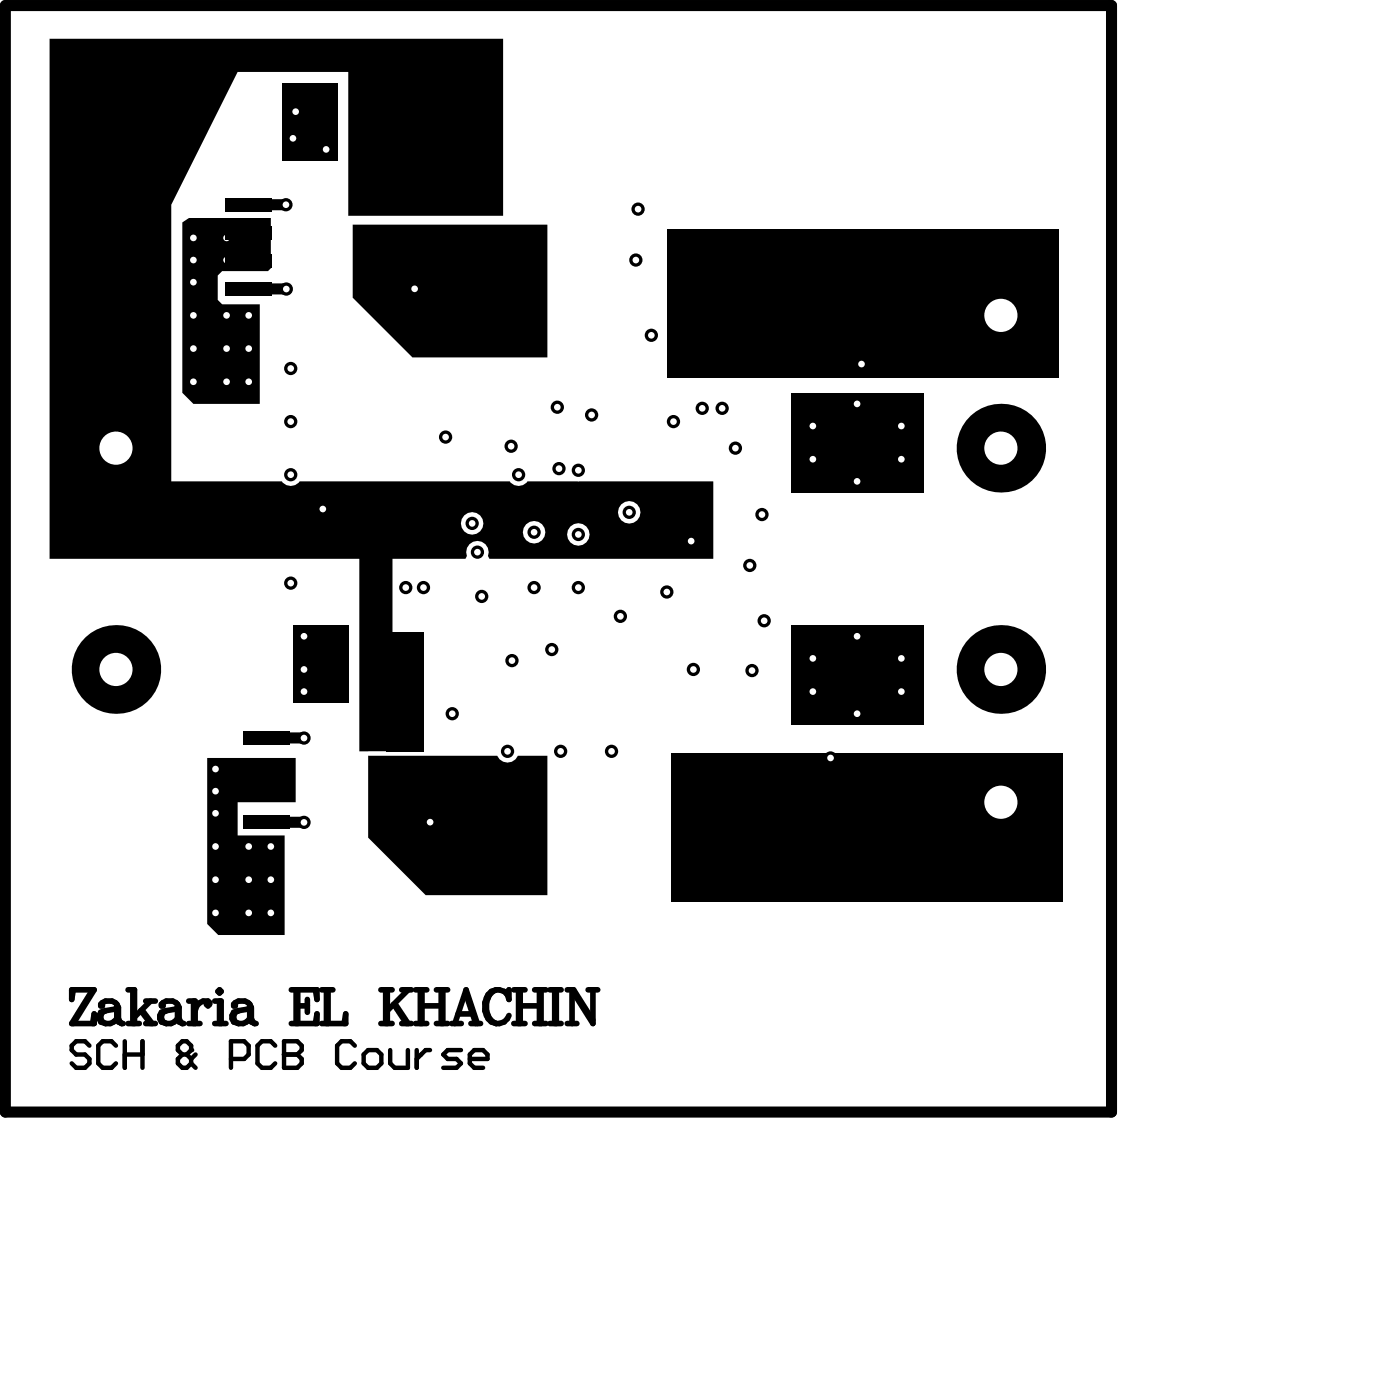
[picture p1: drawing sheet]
<svg xmlns="http://www.w3.org/2000/svg" width="210mm" height="210mm" viewBox="0 0 210 210" stroke-linecap="round" stroke-linejoin="round" font-family="sans-serif">
<path d="M.8 .8h166.1v166.2h-166.1zM38.4 30.7h4.5M38.6 30.7h.1M38.6 43.4h4.4M41.2 110.8h4.4M41.2 123.5h4.4" fill="none" stroke="#000" stroke-width="1.7"/>
<g fill="#000">
<path d="M27.4 33.4l1-.7h12.3v7.6l-.4 .4h-6.9l-.7 .7v3.6l.7 .7h5.6v15h-10l-1.6-1.7zM42.3 12.5h8.3v11.6h-8.3zM53 33.7h29.2v20h-20.3l-8.9-9zM100.1 34.4h58.9v22.3h-58.9zM118.8 59h19.9v15h-19.9zM44 93.9h8.3v11.6h-8.3zM58 94.9h5.6v17.9h-5.6zM118.8 93.9h19.9v14.9h-19.9zM31.1 113.8h13.3v6.7h-8.7v5h7v14.9h-9.9l-1.7-1.6zM100.8 113.2h58.8v22.2h-58.8z"/>
<path d="M7.4 5.8h68.2v26.6h-23.3v-21.6h-16.6l-10 19.9v41.6h16.6a1.62 1.62 0 0 0 2.7 0h31.6a1.62 1.62 0 0 0 2.6 0h27.9v11.6h-33.6l-.2-.4a1.68 1.68 0 0 0-1.6-2.3 1.68 1.68 0 0 0-1.6 2.3l-.2 .4h-11v28.9h-4.9v-28.9h-46.6zM92.8 76.9a1.7 1.7 0 0 0 3.4 0 1.7 1.7 0 0 0-3.4 0zM69.2 78.6a1.7 1.7 0 0 0 3.4 0 1.7 1.7 0 0 0-3.4 0zM78.5 79.9a1.7 1.7 0 0 0 3.4 0 1.7 1.7 0 0 0-3.4 0zM85.2 80.3a1.7 1.7 0 0 0 3.4 0 1.7 1.7 0 0 0-3.4 0z"/>
<path d="M55.3 113.5h19.4a1.69 1.69 0 0 0 1.5 1 1.69 1.69 0 0 0 1.6-1h4.4v20.9h-18.3l-8.6-8.6zM73.9 122.8a1.25 1.25 0 0 0 .7 1.9 1.06 1.06 0 0 0 1.3-.6 1.06 1.06 0 0 0-.5-1.3 1.02 1.02 0 0 0-1.5 0z"/>
<circle cx="32.4" cy="115.5" r="1"/>
<circle cx="28.7" cy="157.7" r=".33"/>
<circle cx="42.7" cy="158.4" r=".33"/>
</g>
<g fill="none" stroke="#000" stroke-width=".67">
<path d="M74.7 123.5l.3 .3M13.4 157l-.6-.6h-1.4l-.6 .6v.7l.6 .7h1.4l.6 .6v.7l-.6 .7h-1.4l-.6-.7M17.4 157l-.7-.6h-1.3l-.6 .6v2.7l.6 .7h1.3l.7-.7M18.7 158.4h2.7M18.7 156.4v4M21.4 156.4v4M27.4 158.4l-.7-.7v-.7l.7-.6h.6l.7 .6v.7l-.7 .7M27.4 158.4h.6M27.4 158.4l-.7 .6v.7l.7 .7h.6l.7-.7M28 158.4l.7 .6M28.7 159.7l.7 .7M28.7 159v.7"/>
<path d="M29.4 158.4l-.7 .6M34.7 159h2l.6-.6v-1.4l-.6-.6h-2v4M41.3 157l-.6-.6h-1.4l-.6 .6v2.7l.6 .7h1.4l.6-.7M42.7 156.4h1.9l.7 .6v.7l-.7 .7 .7 .6v.7l-.7 .7h-1.9zM42.7 158.4h1.9M53.3 157l-.7-.6h-1.3l-.7 .6v2.7l.7 .7h1.3l.7-.7M55.3 157.7h1.3l.7 .7v1.3l-.7 .7h-1.3l-.7-.7v-1.3zM58.6 157.7v2l.7 .7h2v-2.7M62.6 157.7v2.7M64.6 157.7h-.7l-1.3 1.3M69.2 157.7h-2l-.6 .7 .6 .6h1.4l.6 .7-.6 .7h-2M70.6 159h2.6v-.6l-.6-.7h-1.4l-.6 .7v1.3l.6 .7h1.4"/>
</g>
<g fill="none" stroke="#000" stroke-width=".85">
<path d="M11 148.7l-.2 1.4v-1.4h3.3l-3.1 5M13.9 148.7l-3.1 5h3.3v-1.4l-.2 1.4M15.4 150.8v.3h-.3v-.3l.3-.2 .5-.3h.9l.7 .5M15.9 151.8a.99 .99 0 0 0-.8 1 .99 .99 0 0 0 .8 .9M15.9 151.8l-.8 .2-.2 .5v.5l.2 .5 .8 .2M17.5 153l-.4 .5-.5 .2h-.7M17.5 150.8l.3 .5v1.7l.5 .7M17.5 150.8v2.2M17.5 153l.3 .5 .5 .2M17.5 151.3l-.2 .2-1.4 .3M18.3 153.7h.2M19.2 148.7h1v5"/>
<path d="M19.2 153.7h1.7M20 148.7v5M21.2 151.8l1.4 1.9M21.4 151.8l1.4 1.9M21.9 153.7h1.4M21.9 150.3h1.4M22.6 150.3l-2.4 2.5M24.5 150.8v.3h-.3v-.3l.8-.5h.9l.8 .5M25 151.8a.99 .99 0 0 0-.8 1 .99 .99 0 0 0 .8 .9M25 151.8l-.8 .2-.2 .5v.5l.2 .5 .8 .2M26.7 153l-.5 .5-.5 .2h-.7M26.7 150.8l.2 .5v1.7l.5 .7"/>
<path d="M26.7 150.8v2.2M26.7 153l.2 .5 .5 .2M26.7 151.3l-.3 .2-1.4 .3M27.4 153.7h.2M28.3 153.7h1.7M28.3 150.3h1v3.4M29.1 150.3v3.4M31.2 150.6l-.2 .2 .2 .3 .3-.3v-.2l-.3-.3a1.63 1.63 0 0 0-1.9 1.5M32.3 153.7h1.6M32.3 150.3h.9v3.4M33 148.7l.2 .2-.2 .2-.3-.2zM33 150.3v3.4"/>
<path d="M35.3 150.8v.3h-.2v-.3l.2-.2 .5-.3h1l.7 .5M35.8 151.8a.99 .99 0 0 0-.7 1 .99 .99 0 0 0 .7 .9M35.8 151.8l-.7 .2-.2 .5v.5l.2 .5 .7 .2M37.5 153l-.5 .5-.5 .2h-.7M37.5 150.8l.2 .5v1.7l.5 .7M37.5 150.8v2.2M37.5 153l.2 .5 .5 .2M37.5 151.3l-.2 .2-1.5 .3M38.2 153.7h.3M43.7 148.7h3.9v1.4l-.2-1.4M43.7 153.7h3.9v-1.4l-.2 1.4M44.5 148.7v5"/>
<path d="M44.7 151.1h1.5M44.7 148.7v5M46.2 150.1v1.9M48.3 148.7h1.7M48.3 153.7h3.6v-1.4l-.2 1.4M49 148.7v5M49.3 148.7v5M57.2 148.7h1.7M57.2 153.7h1.7M57.9 148.7v5M58.2 148.7v5M59.1 150.8l2 2.9"/>
<path d="M59.4 150.8l1.9 2.9M60.3 148.7h1.5M60.3 153.7h1.5M61.3 148.7l-3.1 3.1M62.4 148.7h1.7M62.4 153.7h1.7M63.1 148.7v5M63.4 151.1h2.9M63.4 148.7v5M65.5 148.7h1.7M65.5 153.7h1.7M66.3 148.7v5"/>
<path d="M66.5 148.7v5M67.8 153.7h1.5M68.3 153.7l1.7-5 1.7 5M68.8 152.3h2.2M70 149.4l1.4 4.3M70.7 153.7h1.5M74.5 148.7h.5l.7 .2 .5 .5M74.5 148.7a2.12 2.12 0 0 0-1.7 1.9 3.1 3.1 0 0 0 1 2.9l.7 .2M74.5 148.7a2.93 2.93 0 0 0-1 4.3l.5 .5 .5 .2M76.4 152.5a1.71 1.71 0 0 1-1.9 1.2M76.4 148.7v1.4l-.2-.7zM77.2 148.7h1.6"/>
<path d="M77.2 153.7h1.6M77.9 148.7v5M78.1 151.1h2.9M78.1 148.7v5M80.3 148.7h1.7M80.3 153.7h1.7M81 148.7v5M81.3 148.7v5M82.6 148.7h1.7M82.6 153.7h1.7M83.3 148.7v5M83.6 148.7v5"/>
<path d="M85.2 148.7h1l2.8 4.5M85.2 153.7h1.4M85.9 148.7v5M88.3 148.7h1.5M89 148.7v5l-2.8-4.6"/>
</g>
<circle cx="32.4" cy="115.5" r=".5" fill="#fff"/>
<circle cx="32.4" cy="118.8" r="1" fill="#000"/>
<circle cx="32.4" cy="118.8" r=".5" fill="#fff"/>
<circle cx="32.4" cy="122.1" r="1" fill="#000"/>
<circle cx="32.4" cy="122.1" r=".5" fill="#fff"/>
<circle cx="37.4" cy="127.1" r="1" fill="#000"/>
<circle cx="37.4" cy="127.1" r=".5" fill="#fff"/>
<circle cx="32.4" cy="127.1" r="1" fill="#000"/>
<circle cx="32.4" cy="127.1" r=".5" fill="#fff"/>
<circle cx="32.4" cy="132.1" r="1" fill="#000"/>
<circle cx="32.4" cy="132.1" r=".5" fill="#fff"/>
<circle cx="37.4" cy="132.1" r="1" fill="#000"/>
<circle cx="37.4" cy="132.1" r=".5" fill="#fff"/>
<circle cx="40.7" cy="127.1" r="1" fill="#000"/>
<circle cx="40.7" cy="127.1" r=".5" fill="#fff"/>
<circle cx="32.4" cy="137.1" r="1" fill="#000"/>
<circle cx="32.4" cy="137.1" r=".5" fill="#fff"/>
<circle cx="40.7" cy="137.1" r="1" fill="#000"/>
<circle cx="40.7" cy="137.1" r=".5" fill="#fff"/>
<circle cx="40.7" cy="132.1" r="1" fill="#000"/>
<circle cx="40.7" cy="132.1" r=".5" fill="#fff"/>
<circle cx="37.4" cy="137.1" r="1" fill="#000"/>
<circle cx="37.4" cy="137.1" r=".5" fill="#fff"/>
<circle cx="88.9" cy="62.3" r="1" fill="#000"/>
<circle cx="88.8" cy="62.3" r=".5" fill="#fff"/>
<circle cx="34" cy="57.3" r="1" fill="#000"/>
<circle cx="34" cy="57.3" r=".5" fill="#fff"/>
<circle cx="37.4" cy="52.3" r="1" fill="#000"/>
<circle cx="37.4" cy="52.4" r=".5" fill="#fff"/>
<circle cx="37.3" cy="57.3" r="1" fill="#000"/>
<circle cx="37.4" cy="57.3" r=".5" fill="#fff"/>
<circle cx="29" cy="57.3" r="1" fill="#000"/>
<circle cx="29" cy="57.3" r=".5" fill="#fff"/>
<circle cx="37.3" cy="47.4" r="1" fill="#000"/>
<circle cx="37.4" cy="47.4" r=".5" fill="#fff"/>
<circle cx="34" cy="52.3" r="1" fill="#000"/>
<circle cx="34" cy="52.4" r=".5" fill="#fff"/>
<circle cx="29" cy="52.3" r="1" fill="#000"/>
<circle cx="29" cy="52.4" r=".5" fill="#fff"/>
<circle cx="29" cy="47.4" r="1" fill="#000"/>
<circle cx="29" cy="47.4" r=".5" fill="#fff"/>
<circle cx="34" cy="47.4" r="1" fill="#000"/>
<circle cx="34" cy="47.4" r=".5" fill="#fff"/>
<circle cx="29" cy="42.4" r="1" fill="#000"/>
<circle cx="29" cy="42.4" r=".5" fill="#fff"/>
<circle cx="29" cy="39.1" r="1" fill="#000"/>
<circle cx="29" cy="39.1" r=".5" fill="#fff"/>
<circle cx="29" cy="35.7" r="1" fill="#000"/>
<circle cx="29" cy="35.7" r=".5" fill="#fff"/>
<circle cx="63.6" cy="88.2" r="1" fill="#000"/>
<circle cx="63.6" cy="88.2" r=".5" fill="#fff"/>
<circle cx="60.9" cy="88.2" r="1" fill="#000"/>
<circle cx="60.9" cy="88.2" r=".5" fill="#fff"/>
<circle cx="105.5" cy="61.3" r="1" fill="#000"/>
<circle cx="105.5" cy="61.3" r=".5" fill="#fff"/>
<circle cx="108.5" cy="61.3" r="1" fill="#000"/>
<circle cx="108.5" cy="61.3" r=".5" fill="#fff"/>
<circle cx="95.5" cy="39.1" r="1" fill="#000"/>
<circle cx="95.5" cy="39.1" r=".5" fill="#fff"/>
<circle cx="128.7" cy="107.2" r="1" fill="#000"/>
<circle cx="128.7" cy="107.2" r=".5" fill="#fff"/>
<circle cx="122.1" cy="103.9" r="1" fill="#000"/>
<circle cx="122.1" cy="103.9" r=".5" fill="#fff"/>
<circle cx="135.4" cy="98.9" r="1" fill="#000"/>
<circle cx="135.4" cy="98.9" r=".5" fill="#fff"/>
<circle cx="135.4" cy="103.9" r="1" fill="#000"/>
<circle cx="135.4" cy="103.9" r=".5" fill="#fff"/>
<circle cx="122.1" cy="98.9" r="1" fill="#000"/>
<circle cx="122.1" cy="98.9" r=".5" fill="#fff"/>
<circle cx="128.7" cy="95.6" r="1" fill="#000"/>
<circle cx="128.7" cy="95.6" r=".5" fill="#fff"/>
<circle cx="128.7" cy="60.7" r="1" fill="#000"/>
<circle cx="128.7" cy="60.7" r=".5" fill="#fff"/>
<circle cx="122.1" cy="64" r="1" fill="#000"/>
<circle cx="122.1" cy="64" r=".5" fill="#fff"/>
<circle cx="135.4" cy="69" r="1" fill="#000"/>
<circle cx="135.4" cy="69" r=".5" fill="#fff"/>
<circle cx="135.4" cy="64" r="1" fill="#000"/>
<circle cx="135.4" cy="64" r=".5" fill="#fff"/>
<circle cx="122.1" cy="69" r="1" fill="#000"/>
<circle cx="122.1" cy="69" r=".5" fill="#fff"/>
<circle cx="45.7" cy="95.6" r="1" fill="#000"/>
<circle cx="45.7" cy="95.6" r=".5" fill="#fff"/>
<circle cx="45.7" cy="100.5" r="1" fill="#000"/>
<circle cx="45.7" cy="100.5" r=".5" fill="#fff"/>
<circle cx="45.7" cy="103.9" r="1" fill="#000"/>
<circle cx="45.7" cy="103.9" r=".5" fill="#fff"/>
<circle cx="44" cy="20.8" r="1" fill="#000"/>
<circle cx="44" cy="20.8" r=".5" fill="#fff"/>
<circle cx="49" cy="22.4" r="1" fill="#000"/>
<circle cx="49" cy="22.4" r=".5" fill="#fff"/>
<circle cx="94.5" cy="76.9" r="1" fill="#000"/>
<circle cx="94.5" cy="76.9" r=".5" fill="#fff"/>
<circle cx="86.9" cy="80.3" r="1" fill="#000"/>
<circle cx="86.9" cy="80.3" r=".5" fill="#fff"/>
<circle cx="86.9" cy="88.2" r="1" fill="#000"/>
<circle cx="86.9" cy="88.2" r=".5" fill="#fff"/>
<circle cx="80.2" cy="88.2" r="1" fill="#000"/>
<circle cx="80.2" cy="88.2" r=".5" fill="#fff"/>
<circle cx="124.7" cy="113.8" r="1" fill="#000"/>
<circle cx="124.7" cy="113.8" r=".5" fill="#fff"/>
<circle cx="129.4" cy="54.7" r="1" fill="#000"/>
<circle cx="129.4" cy="54.7" r=".5" fill="#fff"/>
<circle cx="76.9" cy="99.2" r="1" fill="#000"/>
<circle cx="76.9" cy="99.2" r=".5" fill="#fff"/>
<circle cx="93.2" cy="92.6" r="1" fill="#000"/>
<circle cx="93.2" cy="92.6" r=".5" fill="#fff"/>
<circle cx="72.3" cy="89.6" r="1" fill="#000"/>
<circle cx="72.3" cy="89.6" r=".5" fill="#fff"/>
<circle cx="71.7" cy="82.9" r="1" fill="#000"/>
<circle cx="71.7" cy="82.9" r=".5" fill="#fff"/>
<circle cx="80.2" cy="79.9" r="1" fill="#000"/>
<circle cx="80.2" cy="79.9" r=".5" fill="#fff"/>
<circle cx="83.9" cy="70.4" r="1" fill="#000"/>
<circle cx="83.9" cy="70.4" r=".5" fill="#fff"/>
<circle cx="86.9" cy="70.6" r="1" fill="#000"/>
<circle cx="86.9" cy="70.6" r=".5" fill="#fff"/>
<circle cx="110.4" cy="67.3" r="1" fill="#000"/>
<circle cx="110.4" cy="67.3" r=".5" fill="#fff"/>
<circle cx="70.9" cy="78.6" r="1" fill="#000"/>
<circle cx="70.9" cy="78.6" r=".5" fill="#fff"/>
<circle cx="104.1" cy="100.5" r="1" fill="#000"/>
<circle cx="104.1" cy="100.5" r=".5" fill="#fff"/>
<circle cx="48.5" cy="76.4" r="1" fill="#000"/>
<circle cx="48.5" cy="76.4" r=".5" fill="#fff"/>
<circle cx="43.7" cy="71.3" r="1" fill="#000"/>
<circle cx="43.7" cy="71.3" r=".5" fill="#fff"/>
<circle cx="62.3" cy="43.4" r="1" fill="#000"/>
<circle cx="62.3" cy="43.4" r=".5" fill="#fff"/>
<circle cx="64.6" cy="123.5" r="1" fill="#000"/>
<circle cx="64.6" cy="123.5" r=".5" fill="#fff"/>
<circle cx="45.7" cy="123.5" r="1" fill="#000"/>
<circle cx="45.7" cy="123.5" r=".5" fill="#fff"/>
<circle cx="45.7" cy="110.8" r="1" fill="#000"/>
<circle cx="45.7" cy="110.8" r=".5" fill="#fff"/>
<circle cx="43" cy="43.4" r="1" fill="#000"/>
<circle cx="43" cy="43.4" r=".5" fill="#fff"/>
<circle cx="128.7" cy="72.3" r="1" fill="#000"/>
<circle cx="128.7" cy="72.3" r=".5" fill="#fff"/>
<circle cx="44.4" cy="16.8" r="1" fill="#000"/>
<circle cx="44.4" cy="16.8" r=".5" fill="#fff"/>
<circle cx="34" cy="39.1" r="1" fill="#000"/>
<circle cx="34" cy="39.1" r=".5" fill="#fff"/>
<circle cx="34" cy="35.7" r="1" fill="#000"/>
<circle cx="34" cy="35.7" r=".5" fill="#fff"/>
<circle cx="42.9" cy="30.7" r="1" fill="#000"/>
<circle cx="42.9" cy="30.7" r=".5" fill="#fff"/>
<circle cx="95.8" cy="31.4" r="1" fill="#000"/>
<circle cx="95.8" cy="31.4" r=".5" fill="#fff"/>
<circle cx="83.7" cy="61.2" r="1" fill="#000"/>
<circle cx="83.7" cy="61.2" r=".5" fill="#fff"/>
<circle cx="101.1" cy="63.3" r="1" fill="#000"/>
<circle cx="101.1" cy="63.3" r=".5" fill="#fff"/>
<circle cx="114.4" cy="77.3" r="1" fill="#000"/>
<circle cx="114.4" cy="77.3" r=".5" fill="#fff"/>
<circle cx="112.6" cy="84.9" r="1" fill="#000"/>
<circle cx="112.6" cy="84.9" r=".5" fill="#fff"/>
<circle cx="112.9" cy="100.7" r="1" fill="#000"/>
<circle cx="112.9" cy="100.7" r=".5" fill="#fff"/>
<circle cx="114.8" cy="93.2" r="1" fill="#000"/>
<circle cx="114.8" cy="93.2" r=".5" fill="#fff"/>
<circle cx="84.2" cy="112.8" r="1" fill="#000"/>
<circle cx="84.2" cy="112.8" r=".5" fill="#fff"/>
<circle cx="97.8" cy="50.4" r="1" fill="#000"/>
<circle cx="97.8" cy="50.4" r=".5" fill="#fff"/>
<circle cx="91.8" cy="112.8" r="1" fill="#000"/>
<circle cx="91.8" cy="112.8" r=".5" fill="#fff"/>
<circle cx="76.2" cy="112.8" r="1" fill="#000"/>
<circle cx="76.2" cy="112.8" r=".5" fill="#fff"/>
<circle cx="43.7" cy="55.3" r="1" fill="#000"/>
<circle cx="43.7" cy="55.3" r=".5" fill="#fff"/>
<circle cx="43.7" cy="63.3" r="1" fill="#000"/>
<circle cx="43.7" cy="63.3" r=".5" fill="#fff"/>
<circle cx="66.9" cy="65.6" r="1" fill="#000"/>
<circle cx="66.9" cy="65.6" r=".5" fill="#fff"/>
<circle cx="77.9" cy="71.3" r="1" fill="#000"/>
<circle cx="77.9" cy="71.3" r=".5" fill="#fff"/>
<circle cx="103.8" cy="81.3" r="1" fill="#000"/>
<circle cx="103.8" cy="81.3" r=".5" fill="#fff"/>
<circle cx="76.8" cy="67" r="1" fill="#000"/>
<circle cx="76.8" cy="67" r=".5" fill="#fff"/>
<circle cx="43.7" cy="87.6" r="1" fill="#000"/>
<circle cx="43.7" cy="87.6" r=".5" fill="#fff"/>
<circle cx="100.1" cy="88.9" r="1" fill="#000"/>
<circle cx="100.1" cy="88.9" r=".5" fill="#fff"/>
<circle cx="82.9" cy="97.5" r="1" fill="#000"/>
<circle cx="82.9" cy="97.6" r=".5" fill="#fff"/>
<circle cx="67.9" cy="107.2" r="1" fill="#000"/>
<circle cx="67.9" cy="107.2" r=".5" fill="#fff"/>
<circle cx="17.4" cy="67.3" r="6.7" fill="#000"/>
<circle cx="17.4" cy="67.3" r="2.49" fill="#fff"/>
<circle cx="17.4" cy="100.5" r="6.7" fill="#000"/>
<circle cx="17.4" cy="100.5" r="2.49" fill="#fff"/>
<circle cx="150.3" cy="120.5" r="6.7" fill="#000"/>
<circle cx="150.3" cy="120.5" r="2.49" fill="#fff"/>
<circle cx="150.3" cy="47.4" r="6.7" fill="#000"/>
<circle cx="150.3" cy="47.4" r="2.49" fill="#fff"/>
<circle cx="150.3" cy="67.3" r="6.7" fill="#000"/>
<circle cx="150.3" cy="67.3" r="2.49" fill="#fff"/>
<circle cx="150.3" cy="100.5" r="6.7" fill="#000"/>
<circle cx="150.3" cy="100.5" r="2.49" fill="#fff"/>
<g fill="#000">
<path d="M33.9 38.2h6.9v2h-6.9z" fill-rule="evenodd"/>
<path d="M33.9 34h6.9v1.9h-6.9z" fill-rule="evenodd"/>
<path d="M33.9 29.7h6.9v2h-6.9z" fill-rule="evenodd"/>
<path d="M47.3 12.6h3v8.3h-3z" fill-rule="evenodd"/>
<path d="M53.1 38.2h7v2h-7z" fill-rule="evenodd"/>
<path d="M53.1 34h7v1.9h-7z" fill-rule="evenodd"/>
<path d="M53.1 29.7h7v2h-7z" fill-rule="evenodd"/>
<path d="M57.6 12.6h3v8.3h-3z" fill-rule="evenodd"/>
<path d="M68.6 34.9h12.8v18.3h-12.8z" fill-rule="evenodd"/>
<path d="M101.6 34.9h12.8v18.3h-12.8z" fill-rule="evenodd"/>
<path d="M33.9 42.4h6.9v2h-6.9z" fill-rule="evenodd"/>
<path d="M53.1 42.4h7v2h-7z" fill-rule="evenodd"/>
<path d="M124.8 43.8h8.5v9.1h-8.5z" fill-rule="evenodd"/>
<path d="M124.8 61.7h8.5v9.2h-8.5z" fill-rule="evenodd"/>
<path d="M49.3 96.4h3v8.3h-3z" fill-rule="evenodd"/>
<path d="M59.6 96.4h3v8.3h-3z" fill-rule="evenodd"/>
<path d="M36.5 114.1h7v1.9h-7z" fill-rule="evenodd"/>
<path d="M36.5 118.3h7v2h-7z" fill-rule="evenodd"/>
<path d="M36.5 109.8h7v2h-7z" fill-rule="evenodd"/>
<path d="M55.8 114.1h7v1.9h-7z" fill-rule="evenodd"/>
<path d="M55.8 118.3h7v2h-7z" fill-rule="evenodd"/>
<path d="M55.8 109.8h7v2h-7z" fill-rule="evenodd"/>
<path d="M124.8 97h8.5v9.1h-8.5z" fill-rule="evenodd"/>
<path d="M36.5 122.5h7v2h-7z" fill-rule="evenodd"/>
<path d="M55.8 122.5h7v2h-7z" fill-rule="evenodd"/>
<path d="M68.6 114.7h12.8v18.2h-12.8z" fill-rule="evenodd"/>
<path d="M101.6 114.7h12.8v18.2h-12.8z" fill-rule="evenodd"/>
<path d="M124.8 114.9h8.5v9.2h-8.5z" fill-rule="evenodd"/>
</g>
</svg>
